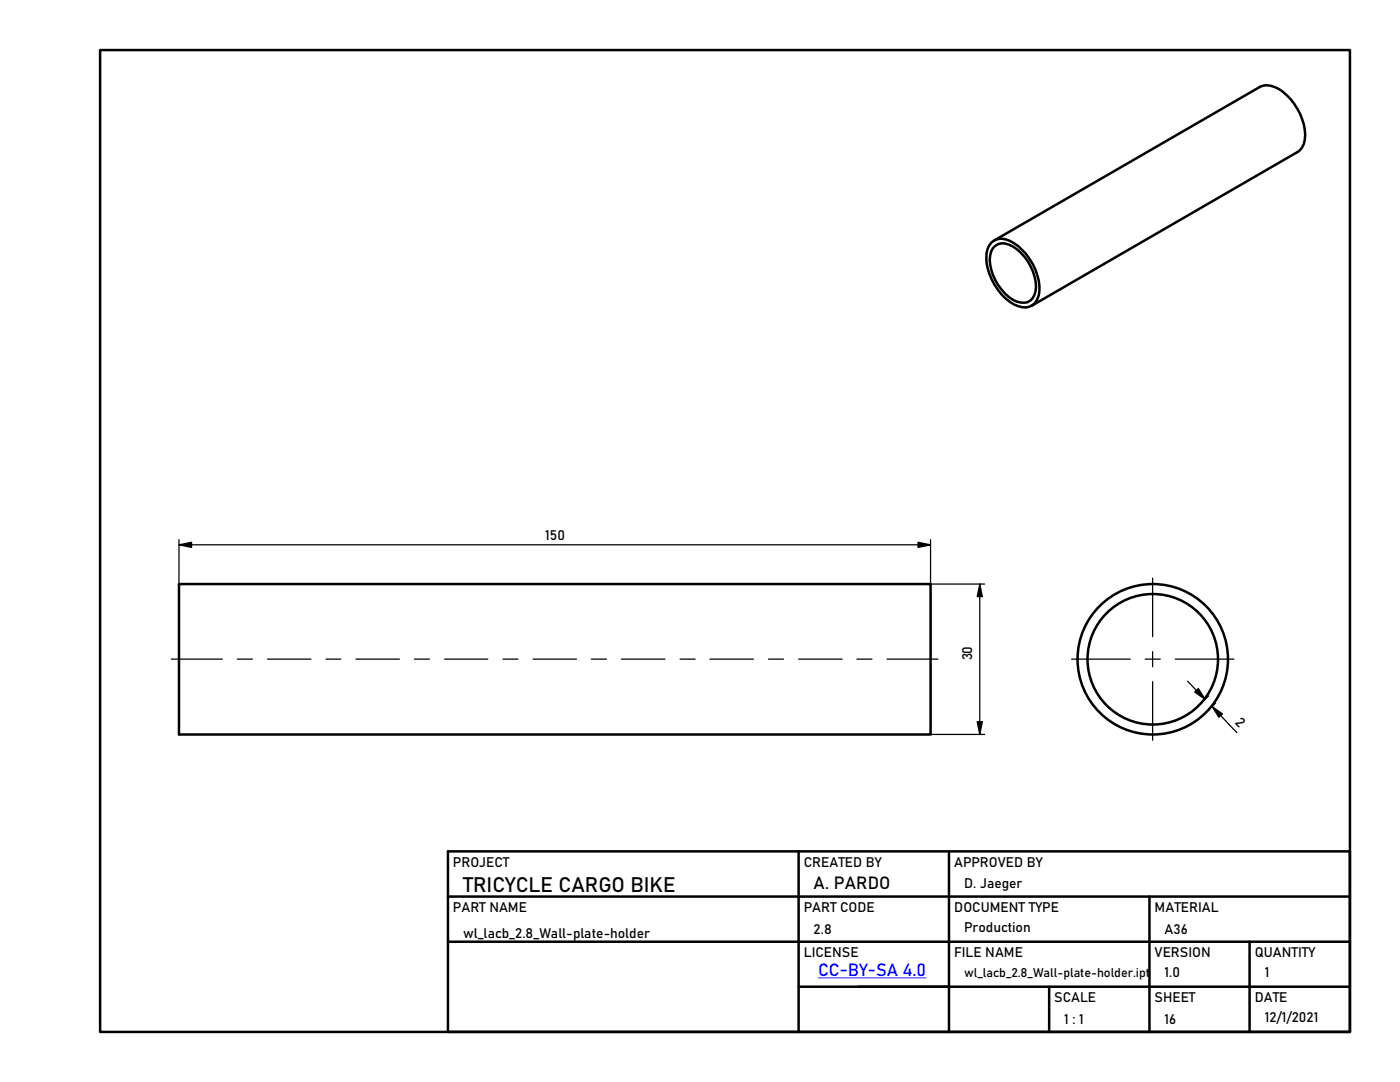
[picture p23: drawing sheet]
<svg xmlns="http://www.w3.org/2000/svg" width="279mm" height="216mm" viewBox="0 0 279 216" stroke-linecap="round" stroke-linejoin="round" font-family="sans-serif">
<defs><g id="words">
<text font-size="4.2" x="92.4" y="178">TRICYCLE CARGO BIKE</text>
<text font-size="3.5" x="162.4" y="177.5">A. PARDO</text>
<text font-size="3.5" fill="#00f" x="163.3" y="194.8">CC-BY-SA 4.0</text>
<g font-size="2.7">
<text x="108.8" y="107.7">150</text>
<text x="194" y="131.7" transform="rotate(-90 194 131.7)">30</text>
<text x="246.3" y="144.2" transform="rotate(46 246.3 144.2)">2</text>
<text x="90.4" y="173">PROJECT</text>
<text x="160.4" y="173">CREATED BY</text>
<text x="190.4" y="173">APPROVED BY</text>
<text x="192.4" y="177.2">D. Jaeger</text>
<text x="90.4" y="181.9">PART NAME</text>
<text x="160.4" y="182">PART CODE</text>
<text x="190.4" y="182">DOCUMENT TYPE</text>
<text x="192.4" y="185.9">Production</text>
<text x="230.4" y="181.9">MATERIAL</text>
<text x="92.4" y="187.2">wl_lacb_2.8_Wall-plate-holder</text>
<text x="160.4" y="190.9">LICENSE</text>
<text x="162.4" y="186.4">2.8</text>
<text x="190.4" y="190.9">FILE NAME</text>
<text x="230.4" y="190.9">VERSION</text>
<text x="232.4" y="186.4">A36</text>
<text x="250.4" y="190.9">QUANTITY</text>
<text x="232.4" y="194.9">1.0</text>
<text x="252.4" y="194.9">1</text>
<text x="210.4" y="199.9">SCALE</text>
<text x="230.4" y="199.9">SHEET</text>
<text x="250.4" y="199.9">DATE</text>
<text x="252.4" y="203.9">12/1/2021</text>
<text x="212.4" y="204.3">1 : 1</text>
<text x="232.4" y="204.3">16</text>
</g>
<text font-size="2.5" x="192.4" y="195">wl_lacb_2.8_Wall-plate-holder.ipt</text>
</g></defs>
<g fill="none" stroke="#000" stroke-width=".5">
<path d="M20 10h249.4v195.9h-249.4zM258.9 30.4a4.1 4.1 0 0 0 1.5-4.4 11.4 11.4 0 0 0-6.1-8.7 3.3 3.3 0 0 0-2.9 0l-53 30.7M258.9 30.3l-53 30.7M197.9 48.3a3.4 3.4 0 0 1 4.5 .2 11.5 11.5 0 0 1 5 9.5 3 3 0 0 1-3.4 3.3 9.3 9.3 0 0 1-6.1-5.6 7.7 7.7 0 0 1-.5-6.8zM198.2 49.5a2.82 2.82 0 0 1 4-.3 9.9 9.9 0 0 1 4.5 8.8 2.58 2.58 0 0 1-3.8 2.2 9.7 9.7 0 0 1-5.3-9.2zM35.7 116.5h150v30.1h-150zM89.4 169.9h180v36h-180zM89.4 178.9h180M159.4 169.9v36M189.4 169.9v36M229.4 178.9v27M89.4 187.9h180"/>
<path d="M159.4 196.9h110M209.4 196.9v9M249.4 187.9v18"/>
<circle cx="230.1" cy="131.5" r="13"/>
<circle cx="230.1" cy="131.5" r="15"/>
</g>
<g fill="none" stroke="#000" stroke-width=".25">
<path d="M35.7 108.7l2.5-.5v1zM35.7 108.7h150M35.7 107.7v8.8M183.2 108.2l2.5 .5-2.5 .5zM185.7 107.7v8.8h10.8M195.5 116.5v30M195.5 116.5l.5 2.6h-1zM230 115.3v11.7M34.2 131.5h10.2M47.4 131.5h3M53.4 131.5h8.7M65.1 131.5h2.9"/>
<path d="M71 131.5h8.7M82.7 131.5h3M88.7 131.5h8.7M100.4 131.5h3M106.4 131.5h8.7M118 131.5h3M124 131.5h8.7M135.7 131.5h3M141.7 131.5h8.7M153.4 131.5h3M159.4 131.5h8.7M171 131.5h3"/>
<path d="M177 131.5h10.2M213.9 131.5h11.6M228.5 131.5h3.1M230 130v3.1M230 136v11.7M234.6 131.5h11.6M237 135.9l3.5 3.6M238.4 138.1l.8-.7 1.3 2.1zM241.2 138.9l-2.2 2M185.7 146.5h10.8M195 144h1l-.5 2.6zM241.9 141l2.1 1.4-.7 .7z"/>
<path d="M241.9 141l3.4 3.6M242.6 140.3l-2.1 2.1M245.3 144.6l1.5 1.6"/>
</g>
<path d="M35.7 108.7l2.5-.5v1zM183.2 108.2l2.5 .5-2.5 .5zM195.5 116.5l.5 2.6h-1zM238.4 138.1l.8-.7 1.3 2.1zM195 144h1l-.5 2.6zM241.9 141l2.1 1.4-.7 .7z" fill="#000"/>
<path d="M163.3 195.1h21.6" fill="none" stroke="#00f" stroke-width=".2"/>
<use href="#words"/>
</svg>
